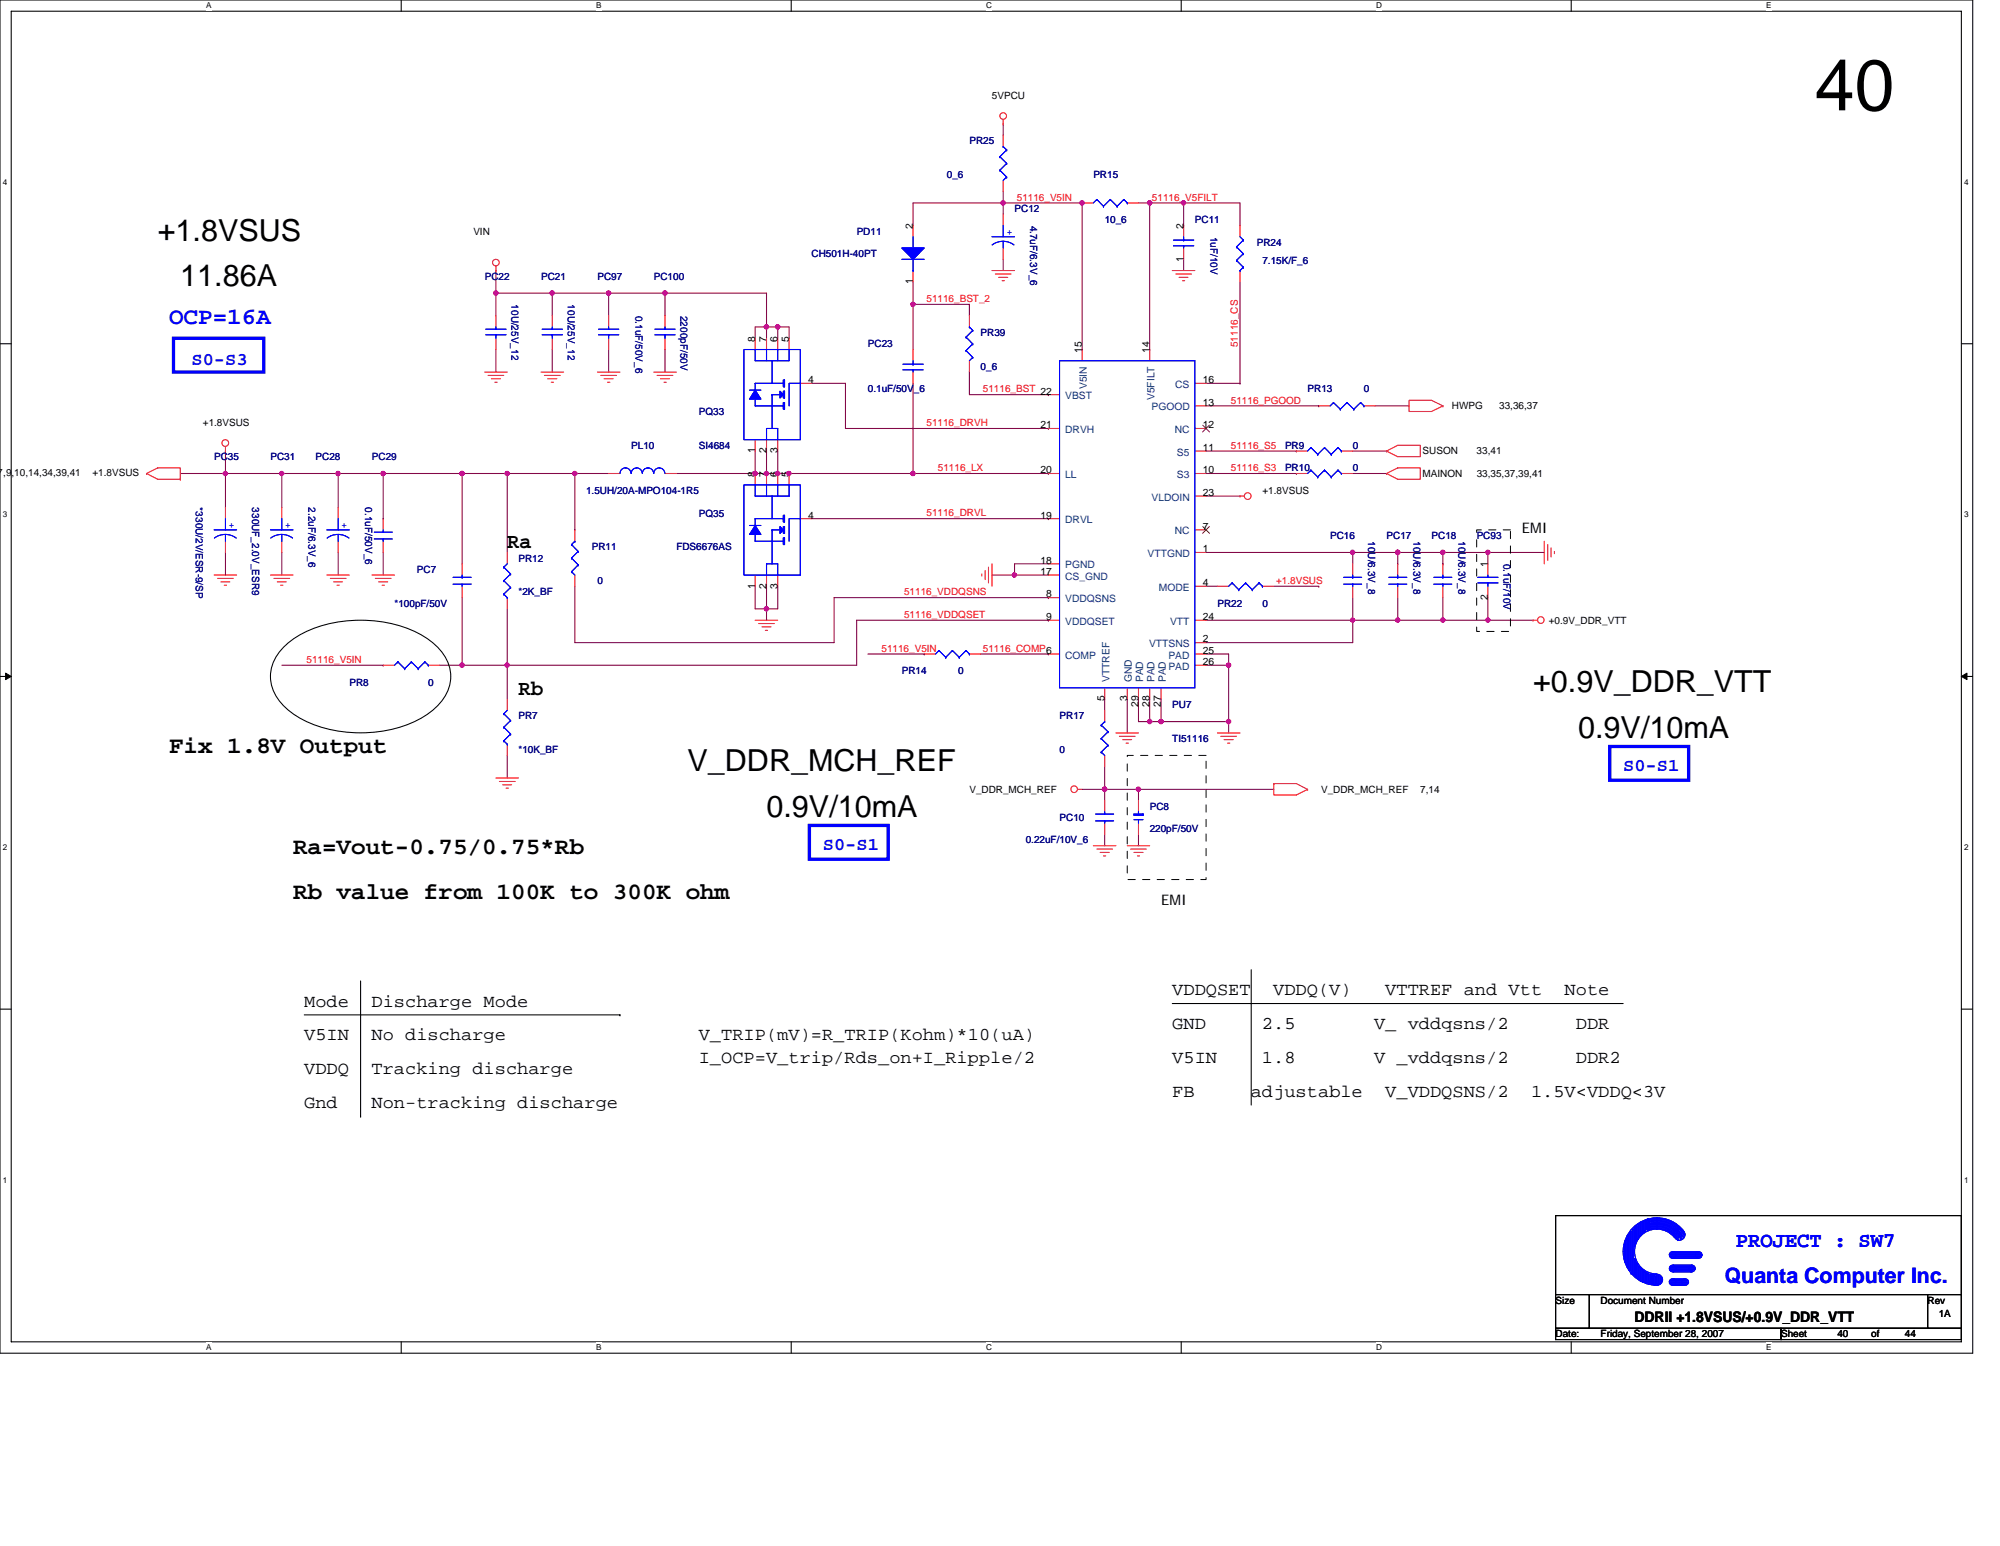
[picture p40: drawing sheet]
<svg xmlns="http://www.w3.org/2000/svg" width="279mm" height="216mm" viewBox="0 0 279 216" stroke-linecap="round" stroke-linejoin="round" font-family="sans-serif">
<defs><g id="words">
<text font-size="10.1" x="253.5" y="15.4">40</text>
<g font-size="4.2">
<text x="22" y="33.7">+1.8VSUS</text>
<text x="25.2" y="40">11.86A</text>
<text x="214.2" y="96.7">+0.9V_DDR_VTT</text>
<text x="96.1" y="107.7">V_DDR_MCH_REF</text>
<text x="220.5" y="103">0.9V/10mA</text>
<text x="107.1" y="114">0.9V/10mA</text>
</g>
<text font-size="3.3" fill="#00f" x="23.6" y="45.3">OCP=16A</text>
<g font-size="3.3">
<text x="23.6" y="105.1">Fix 1.8V Output</text>
<text x="40.9" y="119.3">Ra=Vout-0.75/0.75*Rb</text>
<text x="40.9" y="125.6">Rb value from 100K to 300K ohm</text>
</g>
<g font-size="3">
<text x="70.9" y="76.5">Ra</text>
<text x="72.4" y="97">Rb</text>
</g>
<g font-size="3" fill="#00f">
<text x="240.9" y="179.1">Quanta Computer Inc.</text>
<text x="242.5" y="174.2">PROJECT : SW7</text>
</g>
<g font-size="2.5" fill="#00f">
<text x="26.8" y="50.9">S0-S3</text>
<text x="226.8" y="107.6">S0-S1</text>
<text x="115" y="118.6">S0-S1</text>
</g>
<g font-size="2.5">
<text x="42.5" y="140.6">Mode</text>
<text x="51.9" y="140.6">Discharge Mode</text>
<text x="163.8" y="143.7">GND</text>
<text x="163.8" y="139">VDDQSET</text>
<text x="176.3" y="143.7">2.5</text>
<text x="177.9" y="139">VDDQ(V)</text>
<text x="192" y="143.7">V_ vddqsns/2</text>
<text x="193.5" y="139">VTTREF and Vtt</text>
<text x="218.6" y="139">Note</text>
<text x="220.1" y="143.7">DDR</text>
<text x="42.5" y="145.3">V5IN</text>
<text x="51.9" y="145.3">No discharge</text>
<text x="97.6" y="145.3">V_TRIP(mV)=R_TRIP(Kohm)*10(uA)</text>
<text x="97.6" y="148.4">I_OCP=V_trip/Rds_on+I_Ripple/2</text>
<text x="163.8" y="148.4">V5IN</text>
<text x="176.3" y="148.4">1.8</text>
<text x="192" y="148.4">V _vddqsns/2</text>
<text x="220.1" y="148.4">DDR2</text>
<text x="42.5" y="150">VDDQ</text>
<text x="42.5" y="154.7">Gnd</text>
<text x="51.9" y="150">Tracking discharge</text>
<text x="51.9" y="154.7">Non-tracking discharge</text>
<text x="163.8" y="153.2">FB</text>
<text x="174.7" y="153.2">adjustable</text>
<text x="193.5" y="153.2">V_VDDQSNS/2</text>
<text x="213.9" y="153.2">1.5V&lt;VDDQ&lt;3V</text>
</g>
<g font-size="2">
<text x="212.6" y="74.5">EMI</text>
<text x="162.2" y="126.4">EMI</text>
<text x="228.3" y="184.6">DDRII +1.8VSUS/+0.9V_DDR_VTT</text>
</g>
<g font-size="1.4">
<text x="138.6" y="13.9">5VPCU</text>
<text x="66.1" y="32.8">VIN</text>
<text x="127.5" y="32" transform="rotate(-90 127.5 32)">2</text>
<text x="165.3" y="32" transform="rotate(-90 165.3 32)">2</text>
<text x="127.5" y="39.7" transform="rotate(-90 127.5 39.7)">1</text>
<text x="165.3" y="36.5" transform="rotate(-90 165.3 36.5)">1</text>
<text x="105.5" y="47.7" transform="rotate(-90 105.5 47.7)">8</text>
<text x="107.1" y="47.7" transform="rotate(-90 107.1 47.7)">7</text>
<text x="108.6" y="47.7" transform="rotate(-90 108.6 47.7)">6</text>
<text x="110.2" y="47.7" transform="rotate(-90 110.2 47.7)">5</text>
<text x="112.9" y="53.5">4</text>
<text x="151.2" y="49.3" transform="rotate(-90 151.2 49.3)">15</text>
<text x="160.6" y="49.3" transform="rotate(-90 160.6 49.3)">14</text>
<text x="168" y="53.5">16</text>
<text x="28.3" y="59.5">+1.8VSUS</text>
<text x="145.4" y="59.8">21</text>
<text x="168" y="56.7">13</text>
<text x="168" y="59.8">12</text>
<text x="202.8" y="57.2">HWPG</text>
<text x="209.4" y="57.2">33,36,37</text>
<text x="105.5" y="63.3" transform="rotate(-90 105.5 63.3)">1</text>
<text x="107.1" y="63.3" transform="rotate(-90 107.1 63.3)">2</text>
<text x="108.6" y="63.3" transform="rotate(-90 108.6 63.3)">3</text>
<text x="168" y="63">11</text>
<text x="198.7" y="63.5">SUSON</text>
<text x="206.3" y="63.5">33,41</text>
<text x="-.3" y="66.5">7,9,10,14,34,39,41</text>
<text x="12.9" y="66.5">+1.8VSUS</text>
<text x="105.5" y="66.6" transform="rotate(-90 105.5 66.6)">8</text>
<text x="107.1" y="66.6" transform="rotate(-90 107.1 66.6)">7</text>
<text x="108.6" y="66.6" transform="rotate(-90 108.6 66.6)">6</text>
<text x="110.2" y="66.6" transform="rotate(-90 110.2 66.6)">5</text>
<text x="145.4" y="66.1">20</text>
<text x="168" y="66.1">10</text>
<text x="168" y="69.3">23</text>
<text x="176.4" y="69">+1.8VSUS</text>
<text x="198.7" y="66.6">MAINON</text>
<text x="206.3" y="66.6">33,35,37,39,41</text>
<text x="112.9" y="72.4">4</text>
<text x="145.4" y="72.4">19</text>
<text x="168" y="77.1">1</text>
<text x="168" y="74">7</text>
<text x="105.5" y="82.2" transform="rotate(-90 105.5 82.2)">1</text>
<text x="107.1" y="82.2" transform="rotate(-90 107.1 82.2)">2</text>
<text x="108.6" y="82.2" transform="rotate(-90 108.6 82.2)">3</text>
<text x="145.4" y="78.7">18</text>
<text x="145.4" y="80.3">17</text>
<text x="146.1" y="83.4">8</text>
<text x="168" y="81.9">4</text>
<text x="207.8" y="83.8" transform="rotate(-90 207.8 83.8)">2</text>
<text x="207.8" y="79.2" transform="rotate(-90 207.8 79.2)">1</text>
<text x="146.1" y="86.6">9</text>
<text x="168" y="86.6">24</text>
<text x="168" y="89.7">2</text>
<text x="216.4" y="87.1">+0.9V_DDR_VTT</text>
<text x="168" y="91.3">25</text>
<text x="168" y="92.9">26</text>
<text x="154.3" y="98" transform="rotate(-90 154.3 98)">5</text>
<text x="157.5" y="98" transform="rotate(-90 157.5 98)">3</text>
<text x="159" y="98.8" transform="rotate(-90 159 98.8)">29</text>
<text x="160.6" y="98.8" transform="rotate(-90 160.6 98.8)">28</text>
<text x="162.2" y="98.8" transform="rotate(-90 162.2 98.8)">27</text>
<text x="135.4" y="110.7">V_DDR_MCH_REF</text>
<text x="184.6" y="110.7">V_DDR_MCH_REF</text>
<text x="198.4" y="110.7">7,14</text>
<text x="217.3" y="182.1">Size</text>
<text x="223.6" y="182.1">Document Number</text>
<text x="269.3" y="182.1">Rev</text>
<text x="270.8" y="183.9">1A</text>
<text x="217.3" y="186.8">Date:</text>
<text x="223.6" y="186.8">Friday, September 28, 2007</text>
<text x="248.8" y="186.8">Sheet</text>
<text x="256.7" y="186.8">40</text>
<text x="261.4" y="186.8">of</text>
<text x="266.1" y="186.8">44</text>
</g>
<g font-size="1.4" fill="#000080">
<text x="135.4" y="20.2">PR25</text>
<text x="132.3" y="24.9">0_6</text>
<text x="141.7" y="29.6">PC12</text>
<text x="152.7" y="24.9">PR15</text>
<text x="113.4" y="35.9">CH501H-40PT</text>
<text x="119.7" y="32.8">PD11</text>
<text x="143.9" y="31.5" transform="rotate(90 143.9 31.5)">4.7uF/6.3V_6</text>
<text x="154.3" y="31.2">10_6</text>
<text x="166.9" y="31.2">PC11</text>
<text x="169.1" y="33.1" transform="rotate(90 169.1 33.1)">1uF/10V</text>
<text x="175.6" y="34.3">PR24</text>
<text x="67.7" y="39.1">PC22</text>
<text x="75.6" y="39.1">PC21</text>
<text x="83.5" y="39.1">PC97</text>
<text x="91.3" y="39.1">PC100</text>
<text x="176.4" y="36.9">7.15K/F_6</text>
<text x="71.5" y="42.5" transform="rotate(90 71.5 42.5)">10U/25V_12</text>
<text x="79.3" y="42.5" transform="rotate(90 79.3 42.5)">10U/25V_12</text>
<text x="88.8" y="44.1" transform="rotate(90 88.8 44.1)">0.1uF/50V_6</text>
<text x="95.1" y="44.1" transform="rotate(90 95.1 44.1)">2200pF/50V</text>
<text x="137" y="46.9">PR39</text>
<text x="121.2" y="48.5">PC23</text>
<text x="137" y="51.6">0_6</text>
<text x="97.6" y="58">PQ33</text>
<text x="121.2" y="54.8">0.1uF/50V_6</text>
<text x="182.7" y="54.8">PR13</text>
<text x="190.5" y="54.8">0</text>
<text x="29.9" y="64.3">PC35</text>
<text x="37.8" y="64.3">PC31</text>
<text x="44.1" y="64.3">PC28</text>
<text x="52" y="64.3">PC29</text>
<text x="88.2" y="62.7">PL10</text>
<text x="97.6" y="62.7">SI4684</text>
<text x="179.5" y="65.8">PR10</text>
<text x="179.5" y="62.7">PR9</text>
<text x="189" y="65.8">0</text>
<text x="189" y="62.7">0</text>
<text x="27.4" y="70.9" transform="rotate(90 27.4 70.9)">*330U/2V/ESR-9/SP</text>
<text x="35.2" y="70.9" transform="rotate(90 35.2 70.9)">330UF_2.0V_ESR9</text>
<text x="43.1" y="70.9" transform="rotate(90 43.1 70.9)">2.2uF/6.3V_6</text>
<text x="51" y="70.9" transform="rotate(90 51 70.9)">0.1uF/50V_6</text>
<text x="81.9" y="69">1.5UH/20A-MPO104-1R5</text>
<text x="82.7" y="76.9">PR11</text>
<text x="94.5" y="76.9">FDS6676AS</text>
<text x="97.6" y="72.1">PQ35</text>
<text x="185.8" y="75.3">PC16</text>
<text x="191.1" y="75.6" transform="rotate(90 191.1 75.6)">10U/6.3V_8</text>
<text x="193.7" y="75.3">PC17</text>
<text x="197.4" y="75.6" transform="rotate(90 197.4 75.6)">10U/6.3V_8</text>
<text x="200" y="75.3">PC18</text>
<text x="203.7" y="75.6" transform="rotate(90 203.7 75.6)">10U/6.3V_8</text>
<text x="206.3" y="75.3">PC93</text>
<text x="58.3" y="80">PC7</text>
<text x="72.4" y="78.4">PR12</text>
<text x="72.4" y="83.1">*2K_BF</text>
<text x="83.5" y="81.6">0</text>
<text x="210" y="78.7" transform="rotate(90 210 78.7)">0.1uF/10V</text>
<text x="55.1" y="84.7">*100pF/50V</text>
<text x="170.1" y="84.7">PR22</text>
<text x="176.4" y="84.7">0</text>
<text x="48.8" y="95.8">PR8</text>
<text x="59.8" y="95.8">0</text>
<text x="126" y="94.2">PR14</text>
<text x="133.9" y="94.2">0</text>
<text x="72.4" y="100.5">PR7</text>
<text x="148" y="100.5">PR17</text>
<text x="163.8" y="98.9">PU7</text>
<text x="72.4" y="105.2">*10K_BF</text>
<text x="148" y="105.2">0</text>
<text x="163.8" y="103.6">TI51116</text>
<text x="160.6" y="113.1">PC8</text>
<text x="143.3" y="117.8">0.22uF/10V_6</text>
<text x="148" y="114.6">PC10</text>
<text x="160.6" y="116.2">220pF/50V</text>
</g>
<g font-size="1.4" fill="#f00">
<text x="142" y="28">51116_V5IN</text>
<text x="160.9" y="28">51116_V5FILT</text>
<text x="129.4" y="42.2">51116_BST_2</text>
<text x="172.9" y="48.5" transform="rotate(-90 172.9 48.5)">51116_CS</text>
<text x="129.4" y="59.5">51116_DRVH</text>
<text x="137.3" y="54.8">51116_BST 22</text>
<text x="172" y="56.4">51116_PGOOD</text>
<text x="131" y="65.8">51116_LX</text>
<text x="172" y="65.8">51116_S3</text>
<text x="172" y="62.7">51116_S5</text>
<text x="129.4" y="72.1">51116_DRVL</text>
<text x="126.3" y="83.1">51116_VDDQSNS</text>
<text x="178.3" y="81.6">+1.8VSUS</text>
<text x="126.3" y="86.3">51116_VDDQSET</text>
<text x="42.8" y="92.6">51116_V5IN</text>
<text x="123.1" y="91">51116_V5IN</text>
<text x="137.3" y="91">51116_COMP6</text>
</g>
<g font-size="1.4" fill="#00f">
<text x="140.6" y="32.8">+</text>
<text x="32" y="73.7">+</text>
<text x="39.8" y="73.7">+</text>
<text x="47.7" y="73.7">+</text>
</g>
<g font-size="1.4" fill="#004080">
<text x="148.8" y="55.8">VBST</text>
<text x="151.8" y="54.4" transform="rotate(-90 151.8 54.4)">V5IN</text>
<text x="160.9" y="57.3">PGOOD</text>
<text x="161.3" y="55.9" transform="rotate(-90 161.3 55.9)">V5FILT</text>
<text x="164.2" y="54.2">CS</text>
<text x="148.8" y="60.5">DRVH</text>
<text x="164.1" y="60.5">NC</text>
<text x="164.4" y="63.6">S5</text>
<text x="148.8" y="66.8">LL</text>
<text x="160.9" y="69.9">VLDOIN</text>
<text x="164.4" y="66.8">S3</text>
<text x="148.8" y="73.1">DRVL</text>
<text x="160.3" y="77.8">VTTGND</text>
<text x="164.1" y="74.6">NC</text>
<text x="148.8" y="79.4">PGND</text>
<text x="148.8" y="80.9">CS_GND</text>
<text x="161.9" y="82.5">MODE</text>
<text x="148.8" y="87.2">VDDQSET</text>
<text x="148.8" y="84.1">VDDQSNS</text>
<text x="163.4" y="87.2">VTT</text>
<text x="148.8" y="92">COMP</text>
<text x="155" y="95.3" transform="rotate(-90 155 95.3)">VTTREF</text>
<text x="158.1" y="95.3" transform="rotate(-90 158.1 95.3)">GND</text>
<text x="159.7" y="95.3" transform="rotate(-90 159.7 95.3)">PAD</text>
<text x="160.5" y="90.4">VTTSNS</text>
<text x="161.3" y="95.3" transform="rotate(-90 161.3 95.3)">PAD</text>
<text x="162.9" y="95.3" transform="rotate(-90 162.9 95.3)">PAD</text>
<text x="163.2" y="92">PAD</text>
<text x="163.2" y="93.5">PAD</text>
</g>
<g font-size="1.1">
<text x="28.8" y="1.2">A</text>
<text x="83.3" y="1.2">B</text>
<text x="137.8" y="1.2">C</text>
<text x="192.3" y="1.2">D</text>
<text x="246.7" y="1.2">E</text>
<text x=".4" y="25.8">4</text>
<text x="274.4" y="25.8">4</text>
<text x=".4" y="72.2">3</text>
<text x="274.4" y="72.2">3</text>
<text x=".4" y="118.7">2</text>
<text x="274.4" y="118.7">2</text>
<text x=".4" y="165.2">1</text>
<text x="274.4" y="165.2">1</text>
<text x="28.8" y="188.6">A</text>
<text x="83.3" y="188.6">B</text>
<text x="137.8" y="188.6">C</text>
<text x="192.3" y="188.6">D</text>
<text x="246.7" y="188.6">E</text>
</g>
</g></defs>
<path d="M0 0h275.6v189h-275.6zM1.6 1.6h272.4v185.8h-272.4z" fill="none" stroke="#000" stroke-width=".15"/>
<g fill="#fff">
<path d="M28.8 .1h.7v1.3h-.7z"/>
<path d="M28.8 187.5h.7v1.3h-.7z"/>
</g>
<path d="M56 0v1.6M56 187.4v1.6" fill="none" stroke="#000" stroke-width=".15"/>
<g fill="#fff">
<path d="M83.3 .1h.7v1.3h-.7z"/>
<path d="M83.3 187.5h.7v1.3h-.7z"/>
</g>
<path d="M110.5 0v1.6M110.5 187.4v1.6" fill="none" stroke="#000" stroke-width=".15"/>
<g fill="#fff">
<path d="M137.8 .1h.8v1.3h-.8z"/>
<path d="M137.8 187.5h.8v1.3h-.8z"/>
</g>
<path d="M165 0v1.6M165 187.4v1.6" fill="none" stroke="#000" stroke-width=".15"/>
<g fill="#fff">
<path d="M192.3 .1h.8v1.3h-.8z"/>
<path d="M192.3 187.5h.8v1.3h-.8z"/>
</g>
<path d="M219.5 0v1.6M219.5 187.4v1.6" fill="none" stroke="#000" stroke-width=".15"/>
<g fill="#fff">
<path d="M246.7 .1h.8v1.3h-.8z"/>
<path d="M246.7 187.5h.8v1.3h-.8z"/>
<path d="M.4 24.8h.6v1.3h-.6z"/>
<path d="M274.4 24.8h.6v1.3h-.6z"/>
<path d="M.4 71.2h.6v1.3h-.6z"/>
<path d="M274.4 71.2h.6v1.3h-.6z"/>
</g>
<path d="M0 48h1.6M274 48h1.6" fill="none" stroke="#000" stroke-width=".15"/>
<g fill="#fff">
<path d="M.4 117.7h.6v1.3h-.6z"/>
<path d="M274.4 117.7h.6v1.3h-.6z"/>
</g>
<path d="M0 94.5h1.6M274 94.5h1.6" fill="none" stroke="#000" stroke-width=".15"/>
<path d="M.8 94l.8 .5-.8 .4zM274 94.5l.8-.5v.9z" fill="#000" stroke="#000" stroke-width=".14"/>
<g fill="#fff">
<path d="M.4 164.1h.6v1.3h-.6z"/>
<path d="M274.4 164.1h.6v1.3h-.6z"/>
</g>
<g fill="none" stroke="#000" stroke-width=".15">
<path d="M40 90a15.8 15.8 0 0 1 10.4-3.4 15.8 15.8 0 0 1 10.3 3.4 5.6 5.6 0 0 1 0 9 15.8 15.8 0 0 1-10.3 3.3 15.7 15.7 0 0 1-10.4-3.3 5.6 5.6 0 0 1 0-9zM50.4 137v18.9M174.8 135.4v18.9M0 140.9h1.6M42.5 141.7h44.1M50.4 155.9h.1M86.6 141.7h.1M163.8 140.1h63M274 140.9h1.6M217.3 169.8h56.7v11h-56.7zM217.3 180.8h4.7v4.7h-4.7zM217.3 185.5h31.5v1.6h-31.5z"/>
<path d="M222 180.8h47.3v4.7h-47.3zM248.8 185.5h25.2v1.6h-25.2zM269.3 180.8h4.7v4.7h-4.7z"/>
</g>
<g fill="none" stroke="#800040" stroke-width=".15">
<path d="M140.1 17.3v1.6M69.3 37.8v3.1M127.6 39.4v3.1M140.1 26.8v1.5M140.1 28.3v1.6M140.1 28.3h.1M140.1 36.2v1.6M151.2 28.3h.1M151.2 28.3h-23.6v3.2M151.2 28.3v20.5M159 28.3h1.6M160.6 28.3h4.8"/>
<path d="M160.6 28.3v20.5M165.4 28.3h7.8v3.2M165.4 31.5h.1M165.4 36.2v1.6M165.4 28.3v3.2M173.2 39.4v14.1M69.3 40.9v3.2M69.3 48.8v3.2M69.3 40.9h.1M69.3 40.9h23.6M77.2 40.9v3.2M77.2 48.8v3.2"/>
<path d="M77.2 40.9h.1M85 40.9h.1M85 40.9v3.2M85 48.8v3.2M92.9 40.9h14.2v4.8M92.9 40.9h.1M92.9 40.9v3.2M92.9 48.8v3.2M107.1 45.7h-1.6v1.5M107.1 45.7h.1M107.1 45.7v1.5M107.1 45.7h1.5"/>
<path d="M108.6 45.7h.1M108.6 45.7v1.5M108.6 45.7h1.6v1.5M113.4 53.5h4.7v6.3h28.4M127.6 42.5v6.3M127.6 42.5h.1M127.6 53.5v12.6M127.6 42.5h7.8M135.4 42.5h.1M135.4 52v3.1h11.1M135.4 42.5v1.6M146.5 55.1h.1"/>
<path d="M146.5 59.8h.1M151.2 48.8h.1M160.6 48.8h.1M168.5 53.5h4.7M168.5 56.7h15.7M173.2 53.5h.1M184.2 56.7h.1M192.1 56.7h4.7M25.2 66.1h6.3M31.5 77.2v3.1M31.5 66.1h.1M31.5 66.1v4.8"/>
<path d="M31.5 63v3.1M31.5 66.1h15.7M39.4 66.1v4.8M39.4 77.2v3.1M39.4 66.1h.1M47.2 66.1v4.8M47.2 66.1h.1M47.2 77.2v3.1M47.2 66.1h6.3M53.5 72.4h.1M53.5 77.2v3.1M53.5 66.1h17.4"/>
<path d="M53.5 66.1v6.3M64.6 66.1v12.6M64.6 66.1h.1M70.9 66.1v11.1M70.9 66.1h.1M70.9 66.1h9.4M80.3 66.1h4.7M80.3 74h.1M80.3 66.1v7.9M94.5 66.1h52M105.5 63v3.1M105.5 66.1h.1"/>
<path d="M107.1 63v3.1M107.1 66.1h.1M108.6 63v3.1M108.6 66.1h.1M110.2 66.1h.1M113.4 72.4h33.1M127.6 66.1h.1M146.5 78.7h-4.8v1.6M146.5 72.4h.1M146.5 66.1h.1M168.5 69.3h4.7M168.5 77.2h26.8"/>
<path d="M168.5 66.1h12.6M168.5 63h12.6M181.1 66.1h.1M181.1 63h.1M189 77.2h.1M189 77.2v1.5M189 66.1h4.7M189 63h4.7M195.3 78.7h.1M195.3 77.2h.1M195.3 77.2h6.3M195.3 77.2v1.5"/>
<path d="M201.6 78.7h.1M201.6 77.2h6.3M201.6 77.2v1.5M207.9 77.2h.1M215.7 77.2h-7.8v1.5M39.4 92.9h14.1M53.5 92.9h.1M61.4 92.9h3.2M64.6 83.5v9.4M64.6 92.9h6.3M70.9 92.9h.1M70.9 92.9v4.7"/>
<path d="M70.9 85v7.9M80.3 81.9v7.8h36.2v-6.2h30M105.5 81.9v3.1h1.6M107.1 85v1.6M107.1 85h.1M107.1 81.9v3.1M108.6 81.9v3.1h-1.5M121.2 91.3h7.9M129.1 91.3h.1M137 91.3h9.5M138.6 80.3h3.1M141.7 80.3h.1"/>
<path d="M141.7 80.3h4.8M146.5 86.6h-26.8v6.3h-48.8M146.5 91.3h.1M146.5 83.5h.1M146.5 86.6h.1M154.3 97.6v1.6M157.5 97.6v4.8M159 97.6v3.2h1.6M160.6 97.6v3.2M162.2 97.6v3.2M168.5 81.9h1.6M168.5 91.3h3.1v1.6"/>
<path d="M168.5 92.9h3.1M168.5 86.6h39.4M171.6 92.9v7.9M171.6 92.9h.1M177.9 81.9h6.3M184.2 81.9h.1M189 86.6v3.1h-20.5M189 83.5v3.1M189 86.6h.1M195.3 86.6h.1M195.3 83.5v3.1M201.6 86.6h.1"/>
<path d="M201.6 83.5v3.1M207.9 86.6h.1M207.9 83.5v3.1h6.3M70.9 105.5v3.1M151.2 110.2h7.8M154.3 110.2v1.6M154.3 110.2h.1M154.3 116.5v1.6M154.3 107.1v3.1M159 110.2h.1M159 116.5v1.6M159 110.2v1.6"/>
<path d="M159 110.2h18.9M160.6 100.8h11M162.2 100.8h.1M171.6 100.8h.1M171.6 100.8v1.6"/>
</g>
<g fill="#f0f" stroke="#f0f" stroke-width=".15">
<circle cx="188.9" cy="77.1" r=".3"/>
<circle cx="171.6" cy="100.8" r=".31"/>
<circle cx="195.3" cy="86.6" r=".3"/>
<circle cx="108.6" cy="45.6" r=".31"/>
<circle cx="195.2" cy="77.1" r=".31"/>
<circle cx="85" cy="40.9" r=".31"/>
<circle cx="107.1" cy="45.6" r=".31"/>
<circle cx="31.5" cy="66.1" r=".3"/>
<circle cx="201.6" cy="77.1" r=".31"/>
<circle cx="127.5" cy="66.1" r=".3"/>
<circle cx="201.6" cy="86.6" r=".3"/>
<circle cx="141.7" cy="80.3" r=".3"/>
<circle cx="154.3" cy="110.2" r=".3"/>
<circle cx="207.9" cy="77.1" r=".3"/>
<circle cx="207.9" cy="86.6" r=".3"/>
<circle cx="110.2" cy="66.1" r=".3"/>
<circle cx="159" cy="110.2" r=".3"/>
<circle cx="140.1" cy="28.3" r=".31"/>
<circle cx="47.2" cy="66.1" r=".3"/>
<circle cx="64.6" cy="66.1" r=".3"/>
<circle cx="171.6" cy="92.9" r=".31"/>
<circle cx="70.8" cy="92.9" r=".3"/>
<circle cx="92.9" cy="40.9" r=".31"/>
<circle cx="160.6" cy="100.8" r=".3"/>
<circle cx="162.2" cy="100.8" r=".31"/>
<circle cx="127.5" cy="42.5" r=".3"/>
<circle cx="160.6" cy="28.3" r=".3"/>
<circle cx="70.8" cy="66.1" r=".3"/>
<circle cx="165.3" cy="28.3" r=".3"/>
<circle cx="105.5" cy="66.1" r=".3"/>
<circle cx="107.1" cy="66.1" r=".3"/>
<circle cx="53.5" cy="66.1" r=".3"/>
<circle cx="64.5" cy="92.9" r=".31"/>
<circle cx="107.1" cy="85" r=".31"/>
<circle cx="108.6" cy="66.1" r=".3"/>
<circle cx="151.2" cy="28.3" r=".31"/>
<circle cx="69.3" cy="40.9" r=".31"/>
<circle cx="77.1" cy="40.9" r=".31"/>
<circle cx="80.3" cy="66.1" r=".3"/>
<circle cx="189" cy="86.6" r=".3"/>
<circle cx="39.3" cy="66.1" r=".3"/>
</g>
<g fill="none" stroke="#f00" stroke-width=".15">
<path d="M140.1 17.3h.1M140.1 16.7v.6M140.1 18.9v1.6M69.3 37.8h.1M69.3 37.1v.7M127.6 31.5v1.6M127.6 37.8v1.6M138.6 37.8h3.1M139 38.3h2.2M139.5 38.7h1.3M140 39.2h.3M140.1 25.2v1.6"/>
<path d="M140.1 29.9v1.6M140.1 34.6v1.6M151.2 28.3h1.5M157.5 28.3h1.5M163.8 37.8h3.1M164.3 38.3h2.2M164.7 38.7h1.3M165.2 39.2h.3M165.4 31.5v1.6M165.4 34.6v1.6M173.2 31.5v1.6M173.2 37.8v1.6"/>
<path d="M67.7 52h3.2M68.2 52.4h2.2M68.6 52.9h1.3M69.1 53.4h.3M69.3 44.1v1.6M69.3 47.2v1.6M75.6 52h3.1M76.1 52.4h2.2M76.5 52.9h1.3M77 53.4h.3M77.2 44.1v1.6M77.2 47.2v1.6"/>
<path d="M83.5 52h3.1M83.9 52.4h2.2M84.4 52.9h1.3M84.9 53.4h.3M85 44.1v1.6M85 47.2v1.6M91.3 52h3.2M91.8 52.4h2.2M92.3 52.9h1.2M92.8 53.4h.3M92.9 44.1v1.6M92.9 47.2v1.6"/>
<path d="M105.5 47.2v1.6M107.1 47.2v1.6M108.6 47.2v1.6M110.2 47.2v1.6M111.8 53.5h1.6M127.6 48.8v1.6M127.6 52v1.5M135.4 44.1v1.6M135.4 50.4v1.6M146.5 59.8h1.5M146.5 55.1h1.5M151.2 48.8v1.6"/>
<path d="M160.6 48.8v1.6M166.9 56.7h1.6M166.9 59.8h1.6M166.9 53.5h1.6M184.2 56.7h1.6M190.5 56.7h1.6M196.8 55.9h3.2l1.6 .8-1.6 .8h-3.2zM201.6 56.7h.1M20.5 66.1l1.5 .8h3.2M20.5 66.1h.1M20.5 66.1l1.5-.8h3.2v1.6M25.2 66.9h.1"/>
<path d="M31.5 63h.1M31.5 62.4v.6M31.5 70.9v1.5M31.5 75.6v1.6M39.4 70.9v1.5M39.4 75.6v1.6M47.2 70.9v1.5M47.2 75.6v1.6M53.5 72.4v1.6M53.5 75.6v1.6M64.6 78.7v1.6M70.9 77.2v1.5"/>
<path d="M80.3 74v1.6M85 66.1h1.6M92.9 66.1h1.6M105.5 61.4v1.6M105.5 66.1v1.6M107.1 61.4v1.6M107.1 66.1v1.6M108.6 61.4v1.6M108.6 66.1v1.6M110.2 66.1v1.6M111.8 72.4h1.6M137.6 79.7v1.2"/>
<path d="M138.1 79.2v2.2M138.6 78.7v3.2M146.5 72.4h1.5M146.5 66.1h1.5M146.5 78.7h1.5M166.9 69.3h1.6M166.9 66.1h1.6M166.9 63h1.6M166.9 77.2h1.6M166.9 74h1.6M173.2 69.3h.1M173.2 69.3h.6"/>
<path d="M181.1 66.1h1.6M181.1 63h1.6M187.4 66.1h1.6M187.4 63h1.6M189 78.7v1.6M193.7 63l1.6-.8h3.1v1.6h-3.1zM193.7 63h.1M193.7 66.1l1.6-.8h3.1v1.6h-3.1zM193.7 66.1h.1M195.3 78.7v1.6M201.6 78.7v1.6M207.9 78.7v1.6"/>
<path d="M215.7 75.6v3.1M216.2 76.1v2.2M216.7 76.5v1.3M217.1 77v.3M29.9 80.3h3.2M30.4 80.8h2.2M30.9 81.3h1.2M31.3 81.7h.3M37.8 80.3h3.1M38.3 80.8h2.2M38.7 81.3h1.3M39.2 81.7h.3"/>
<path d="M45.7 80.3h3.1M46.1 80.8h2.2M46.6 81.3h1.3M47.1 81.7h.3M52 80.3h3.1M52.4 80.8h2.2M52.9 81.3h1.3M53.4 81.7h.3M53.5 92.9h1.6M59.8 92.9h1.6M64.6 81.9v1.6M70.9 83.5v1.5"/>
<path d="M70.9 97.6v1.6M80.3 80.3v1.6M105.5 86.6h3.1M105.5 80.3v1.6M106 87.1h2.2M106.4 87.5h1.3M106.9 88h.3M107.1 80.3v1.6M108.6 80.3v1.6M129.1 91.3h1.6M135.4 91.3h1.6M137.2 80.2v.3"/>
<path d="M146.5 86.6h1.5M146.5 91.3h1.5M146.5 83.5h1.5M146.5 80.3h1.5M154.3 96.1v1.5M154.3 99.2v1.6M157.5 96.1v1.5M159 96.1v1.5M160.6 96.1v1.5M162.2 96.1v1.5M166.9 86.6h1.6M166.9 92.9h1.6"/>
<path d="M166.9 91.3h1.6M166.9 89.7h1.6M166.9 81.9h1.6M170.1 81.9h1.5M176.4 81.9h1.5M189 81.9v1.6M195.3 81.9v1.6M201.6 81.9v1.6M207.9 81.9v1.6M214.2 86.6h.1M214.2 86.6h.6M69.3 108.6h3.1"/>
<path d="M69.8 109.1h2.2M70.2 109.6h1.3M70.7 110.1h.3M70.9 103.9v1.6M150.5 110.2h.7M152.7 118.1h3.2M153.2 118.6h2.2M153.7 119h1.3M154.2 119.5h.3M154.3 105.5v1.6M154.3 111.8v1.6M154.3 115v1.5"/>
<path d="M155.9 102.4h3.1M156.4 102.8h2.2M156.8 103.3h1.3M157.3 103.8h.3M157.5 118.1h3.1M157.9 118.6h2.2M158.4 119h1.3M158.9 119.5h.3M159 111.8v1.6M159 115v1.5M170.1 102.4h3.1M170.5 102.8h2.2"/>
<path d="M171 103.3h1.3M171.5 103.8h.3M177.9 109.4h3.2l1.6 .8M177.9 109.4v1.6h3.2l1.6-.8M177.9 109.4h.1M182.7 110.2h.1"/>
<circle cx="140.1" cy="16.2" r=".46"/>
<circle cx="69.3" cy="36.7" r=".46"/>
<circle cx="31.5" cy="61.9" r=".47"/>
<circle cx="174.3" cy="69.3" r=".47"/>
<circle cx="215.2" cy="86.6" r=".46"/>
<circle cx="150.1" cy="110.2" r=".46"/>
</g>
<path d="M24.2 47.2h12.7v4.8h-12.7zM113.1 115.3h11v4.7h-11zM224.9 104.2h11v4.8h-11z" fill="none" stroke="#00f" stroke-width=".47"/>
<path d="M206.3 74h4.7v14.2h-4.7zM157.5 105.5h11v17.3h-11z" fill="none" stroke="#000" stroke-width=".14" stroke-dasharray="1 1 1 1 1 1 1 1"/>
<g fill="none" stroke="#00f" stroke-width=".15">
<path d="M126 36.2h3.1M127.6 33.1v1.5M127.6 37.8h.1M127.6 36.2v1.6M138.6 33.1h3.1M138.6 34.2a2.54 2.54 0 0 1 3 0M139.7 23.8h.1M139.7 21.9h.1M139.7 23.8l.9 .9M139.7 21.9l.9 .9M140.1 33.7v.9M140.1 31.5v1.6"/>
<path d="M140.1 20.5h.1M140.1 20.5l.5 .4M140.6 24.7h.1M140.6 22.8h.1M140.6 20.9h.1M140.6 24.7l-.5 .5M140.6 22.8l-.9 1M140.6 20.9l-.9 1M153.2 27.9h.1M153.2 27.9l-.5 .4M153.2 27.9l1 .9M154.2 28.8h.1"/>
<path d="M155.1 27.9h.1M155.1 27.9l-.9 .9M155.1 27.9l1 .9M156.1 28.8h.1M157 27.9h.1M157 27.9l-.9 .9M157 27.9l.5 .4M157.5 28.3h.1M163.9 33.5h2.9M163.9 34.3h2.9M165.4 34.3v.3M165.4 33.5h.1"/>
<path d="M165.4 33.1v.4M172.7 34.5h.1M172.7 36.4h.1M172.7 34.5l1 .9M172.7 36.4l1 .9M173.2 37.8h.1M173.2 33.1l.5 .4M173.7 33.5h.1M173.7 35.4h.1M173.7 37.3h.1M173.7 33.5l-1 1M173.7 35.4l-1 1"/>
<path d="M173.7 37.3l-.5 .5M67.9 46.8h2.8M67.9 46h2.8M69.3 45.7v.3M69.3 46.8h.1M69.3 46.8v.4M75.7 46.8h2.9M75.7 46h2.9M77.2 45.7v.3M77.2 46.8h.1M77.2 46.8v.4M83.6 46.8h2.8"/>
<path d="M83.6 46h2.8M85 45.7v.3M85 46.8h.1M85 46.8v.4M91.5 46.8h2.8M91.5 46h2.8M92.9 45.7v.3M92.9 46.8h.1M92.9 46.8v.4M103.9 48.8h7.9v12.6h-7.9zM104.7 54.5h1.6M105.5 55.7v1h3.9"/>
<path d="M105.5 48.8v1.6h4.7v-1.6M107.1 48.8v1.6M107.9 55.1h1.1M107.9 50.4v3.1M107.9 55.1v4.7M107.9 55.1h.1M108.6 48.8v1.6M109.4 56.2h.2v.9h-.2zM109.4 54.6h.2v1h-.2zM109.4 53.1h.2v.9h-.2zM109.4 53.5h-3.9v1M111.8 53.5h-1.6v3.2"/>
<path d="M126.1 50.9h2.9M126.1 51.6h2.9M127.6 51.6v.4M127.6 50.9h.1M127.6 50.4v.5M135 49h.1M135 47.1h.1M135 49l.9 .9M135 47.1l.9 .9M135.4 45.7h.1M135.4 45.7l.5 .4M135.9 49.9h.1"/>
<path d="M135.9 48h.1M135.9 46.1h.1M135.9 49.9l-.5 .5M135.9 48l-.9 1M135.9 46.1l-.9 1M148 50.4h18.9v45.7h-18.9zM186.3 56.2h.1M186.3 56.2l-.5 .5M186.3 56.2l.9 .9M187.2 57.1h.1M188.2 56.2h.1M188.2 56.2l-1 .9"/>
<path d="M188.2 56.2l.9 .9M189.1 57.1h.1M190.1 56.2h.1M190.1 56.2l-1 .9M190.1 56.2l.4 .5M190.5 56.7h.1M29.9 74h3.2M30 75.1a2.54 2.54 0 0 1 3 0M31.5 74.6v1M31.5 72.4v1.6M37.8 74h3.1M39.3 74.6a2.49 2.49 0 0 1 1.6 .5"/>
<path d="M39.3 74.6a2.45 2.45 0 0 0-1.5 .5M39.4 74.6v1M39.4 72.4v1.6M45.7 74h3.1M45.7 75.1a2.54 2.54 0 0 1 3 0M47.2 74.6v1M47.2 72.4v1.6M52.3 75.3h2.5M52.3 74.3h2.5M53.5 74v.3M53.5 75.3h.1M53.5 75.3v.3"/>
<path d="M70.4 79.2h.1M70.4 79.2l.9 1M70.9 78.7l-.5 .5M79.8 79.8h.1M79.8 77.9h.1M79.8 76.1h.1M79.8 79.8l.5 .5M79.8 77.9l1 1M79.8 76.1l1 .9M80.3 75.6h.1M80.3 75.6l-.5 .5M80.8 78.9h.1"/>
<path d="M80.8 77h.1M80.8 78.9l-1 .9M80.8 77l-1 .9M86.6 66.1a.77 .77 0 0 1 .8-.8 .77 .77 0 0 1 .8 .8M88.2 66.1a.77 .77 0 0 1 .8-.8 .77 .77 0 0 1 .7 .8M89.7 66.1a.78 .78 0 0 1 .8-.8 .78 .78 0 0 1 .8 .8 .78 .78 0 0 1 .8-.8 .78 .78 0 0 1 .8 .8M103.9 67.7h7.9v12.6h-7.9zM104.7 73.4h1.6M105.5 74.6v1h3.9M105.5 67.7v1.6h4.7v-1.6M107.1 67.7v1.6M107.1 61.4v-1.6h1.5v1.6"/>
<path d="M107.9 74h1.1M107.9 69.3v3.1M107.9 74v4.7M107.9 74h.1M108.6 67.7v1.6M109.4 75.1h.2v1h-.2zM109.4 73.5h.2v1h-.2zM109.4 72h.2v.9h-.2zM109.4 72.4h-3.9v1M111.8 72.4h-1.6v3.2M183.1 65.7h.1M183.1 62.5h.1"/>
<path d="M183.1 65.7l-.4 .4M183.1 65.7l1 .9M183.1 62.5l-.4 .5M183.1 62.5l1 1M184.1 66.6h.1M184.1 63.5h.1M185 65.7h.1M185 62.5h.1M185 65.7l-.9 .9M185 65.7l1 .9M185 62.5l-.9 1M185 62.5l1 1"/>
<path d="M186 66.6h.1M186 63.5h.1M186.9 65.7h.1M186.9 62.5h.1M186.9 65.7l-.9 .9M186.9 65.7l.5 .4M186.9 62.5l-.9 1M186.9 62.5l.5 .5M187.4 66.1h.1M187.4 63h.1M55.6 92.4h.1M55.6 92.4l-.5 .5"/>
<path d="M55.6 92.4l.9 1M56.5 93.4h.1M57.5 92.4h.1M57.5 92.4l-1 1M57.5 92.4l.9 1M58.4 93.4h.1M59.4 92.4h.1M59.4 92.4l-1 1M59.4 92.4l.4 .5M59.8 92.9h.1M63.3 80.6h2.5M63.3 81.6h2.5"/>
<path d="M64.6 81.6v.3M64.6 80.6h.1M64.6 80.3v.3M70.4 81.1h.1M70.4 83h.1M70.4 99.7h.1M70.4 81.1l.9 .9M70.4 83l.5 .5M70.4 99.7l.9 .9M70.9 83.5h.1M70.9 99.2l-.5 .5M71.3 80.2h.1"/>
<path d="M71.3 82h.1M71.3 80.2l-.9 .9M71.3 82l-.9 1M107.1 80.3v-1.6h1.5v1.6M131.2 90.8h.1M131.2 90.8l-.5 .5M131.2 90.8l.9 1M132.1 91.8h.1M133.1 90.8h.1M133.1 90.8l-1 1M133.1 90.8l.9 1M134 91.8h.1"/>
<path d="M135 90.8h.1M135 90.8l-1 1M135 90.8l.4 .5M135.4 91.3h.1M172.1 81.4h.1M172.1 81.4l-.5 .5M172.1 81.4l1 1M173.1 82.4h.1M174 81.4h.1M174 81.4l-.9 1M174 81.4l.9 1M174.9 82.4h.1"/>
<path d="M175.9 81.4h.1M175.9 81.4l-1 1M175.9 81.4l.5 .5M176.4 81.9h.1M187.7 80.6h2.5M187.7 81.6h2.5M189 81.6v.3M189 80.6h.1M189 80.3v.3M194 80.6h2.5M194 81.6h2.5M195.3 81.6v.3"/>
<path d="M195.3 80.6h.1M195.3 80.3v.3M200.3 80.6h2.5M200.3 81.6h2.5M201.6 81.6v.3M201.6 80.6h.1M201.6 80.3v.3M206.4 81.4h2.9M206.4 80.6h2.9M207.9 80.3v.3M207.9 81.4h.1M207.9 81.4v.5"/>
<path d="M70.4 101.6h.1M70.4 103.5h.1M70.4 101.6l.9 .9M70.4 103.5l.5 .4M70.9 103.9h.1M71.3 100.6h.1M71.3 102.5h.1M71.3 100.6l-.9 1M71.3 102.5l-.9 1M153.1 114.6h2.5M153.1 113.7h2.5M153.8 105h.1"/>
<path d="M153.8 103.1h.1M153.8 101.3h.1M153.8 105l.5 .5M153.8 103.1l1 1M153.8 101.3l1 .9M154.3 113.4v.3M154.3 114.6h.1M154.3 100.8h.1M154.3 114.6v.4M154.3 100.8l-.5 .5M154.8 104.1h.1M154.8 102.2h.1"/>
<path d="M154.8 104.1l-1 .9M154.8 102.2l-1 .9M158.4 114.5h1.3M159 114.5v.5M159 113.4h.1M159 113.4v.3M226.9 173.7v2.2l.2 .5v-3.2l.1-.3v3.9l.2 .2v-4.4l.1-.3v5l.2 .2v-5.4l.2-.1v5.9M228 177.9v-6.1l.2-.2v6.5h.1v-2.4l.2 .4v2.2l.1 .1v-2l.2 .3v1.9l.2 .1v-1.9l.1 .2v1.9h.2v-1.7l.1 .1v1.7h.2v-1.5l.2 .1v1.4l.1 .2v-1.6l.2 .2v1.4h.1v-1.3M228.3 171.3v2.7l.2-.5v-2.2l.1-.1v2l.2-.1v-2.1l.2-.1v1.8l.1-.1v-1.9h.2v1.7l.1-.1v-1.6l.2-.2v1.6l.2-.1v-1.5l.1-.1v1.6M230.2 170.7l1.2-.2a4.2 4.2 0 0 1 3.8 2.3M230.2 177.8v.1h.2v1.3h.1v-1.3h.2v1.5h-.3l.5-1.5v1.5l.1-.2v-1.3l.2 .4v1.1h.1v-1.3h.2v1.3h.1v-1.3h.2v1.3l.2-.2v-.9M230.2 170.2v1.6l-.1-.2v-1.2z"/>
<path d="M230.2 171.5l1.2-.2a3.4 3.4 0 0 1 3.1 1.9M230.2 171.4l1.2-.2a3.6 3.6 0 0 1 3.2 1.7M230.2 171.2l1.2-.2a3.8 3.8 0 0 1 3.4 2.1M230.2 171a3.9 3.9 0 0 1 4.8 2.1M230.2 170.9l1.2-.2a4.1 4.1 0 0 1 3.6 2.1M230.3 171.7l1.1-.2a3.3 3.3 0 0 1 3 1.7M230.4 170.5l1-.1a4.4 4.4 0 0 1 3.9 2.2M230.4 170.3l1-.1a4.5 4.5 0 0 1 4 2.2M230.4 170.4v1.2M232 178.3h.1M232 178.3l.1 .1v.6M233.4 174.9h4.2v.2h-4.4v.2h4.6l-.2 .1h-4.2l.1 .2h4.1"/>
<path d="M233.4 176.8h3.3v.2h-3.3l-.2 .2h3.6l-.1 .1h-3.5l.3 .2h3M233.4 178.7h2.3v.2h-2.5v.1h2.7l-.2 .2h-2.5l.3 .2h2.2M233.7 178.6h1.7M233.7 179.5h1.7M233.7 177.6h2.7M233.7 176.7h2.7M233.7 175.7h3.6M233.7 174.8h3.6M233.9 172.8a3.1 3.1 0 0 0-2.5-1.2h.1a3.1 3.1 0 0 0-3.2 3.2 3.1 3.1 0 0 0 3.2 3.1M235.2 171.9a4.7 4.7 0 0 0-3.8-1.8h.1a4.7 4.7 0 0 0-4.7 4.7 4.7 4.7 0 0 0 4.7 4.7"/>
<circle cx="231.5" cy="178.7" r=".78"/>
<circle cx="233.7" cy="175.3" r=".47"/>
<circle cx="233.7" cy="177.1" r=".47"/>
<circle cx="233.7" cy="179" r=".46"/>
<circle cx="234.6" cy="172.4" r=".78"/>
<circle cx="235.4" cy="179" r=".46"/>
<circle cx="236.3" cy="177.1" r=".46"/>
<circle cx="237.3" cy="175.3" r=".47"/>
</g>
<g fill="#00f" stroke="#00f" stroke-width=".15">
<path d="M105.5 73.4l.8 1.2h-1.6z" fill-rule="evenodd"/>
<path d="M109 73.5l.4 .5-.4 .5z" fill-rule="evenodd"/>
<path d="M105.5 73.4l.8 1.2h-1.6z" fill-rule="evenodd"/>
<path d="M109 73.5l.4 .5-.4 .5z" fill-rule="evenodd"/>
<path d="M126 34.6h3.1l-1.5 1.6z" fill-rule="evenodd"/>
<path d="M126 34.6h3.1l-1.5 1.6z" fill-rule="evenodd"/>
<path d="M158.4 113.7v.2h1.3v-.2z" fill-rule="evenodd"/>
<path d="M158.4 113.7v.2h1.3v-.2z" fill-rule="evenodd"/>
<path d="M105.5 54.5l.8 1.2h-1.6z" fill-rule="evenodd"/>
<path d="M109 54.6l.4 .5-.4 .5z" fill-rule="evenodd"/>
<path d="M105.5 54.5l.8 1.2h-1.6z" fill-rule="evenodd"/>
<path d="M109 54.6l.4 .5-.4 .5z" fill-rule="evenodd"/>
</g>
<path d="M168 59.4l1 .9M169 59.4l-1 .9M168 73.5l1 1M169 73.5l-1 1" fill="none" stroke="#804000" stroke-width=".14"/>
<use href="#words"/>
</svg>
